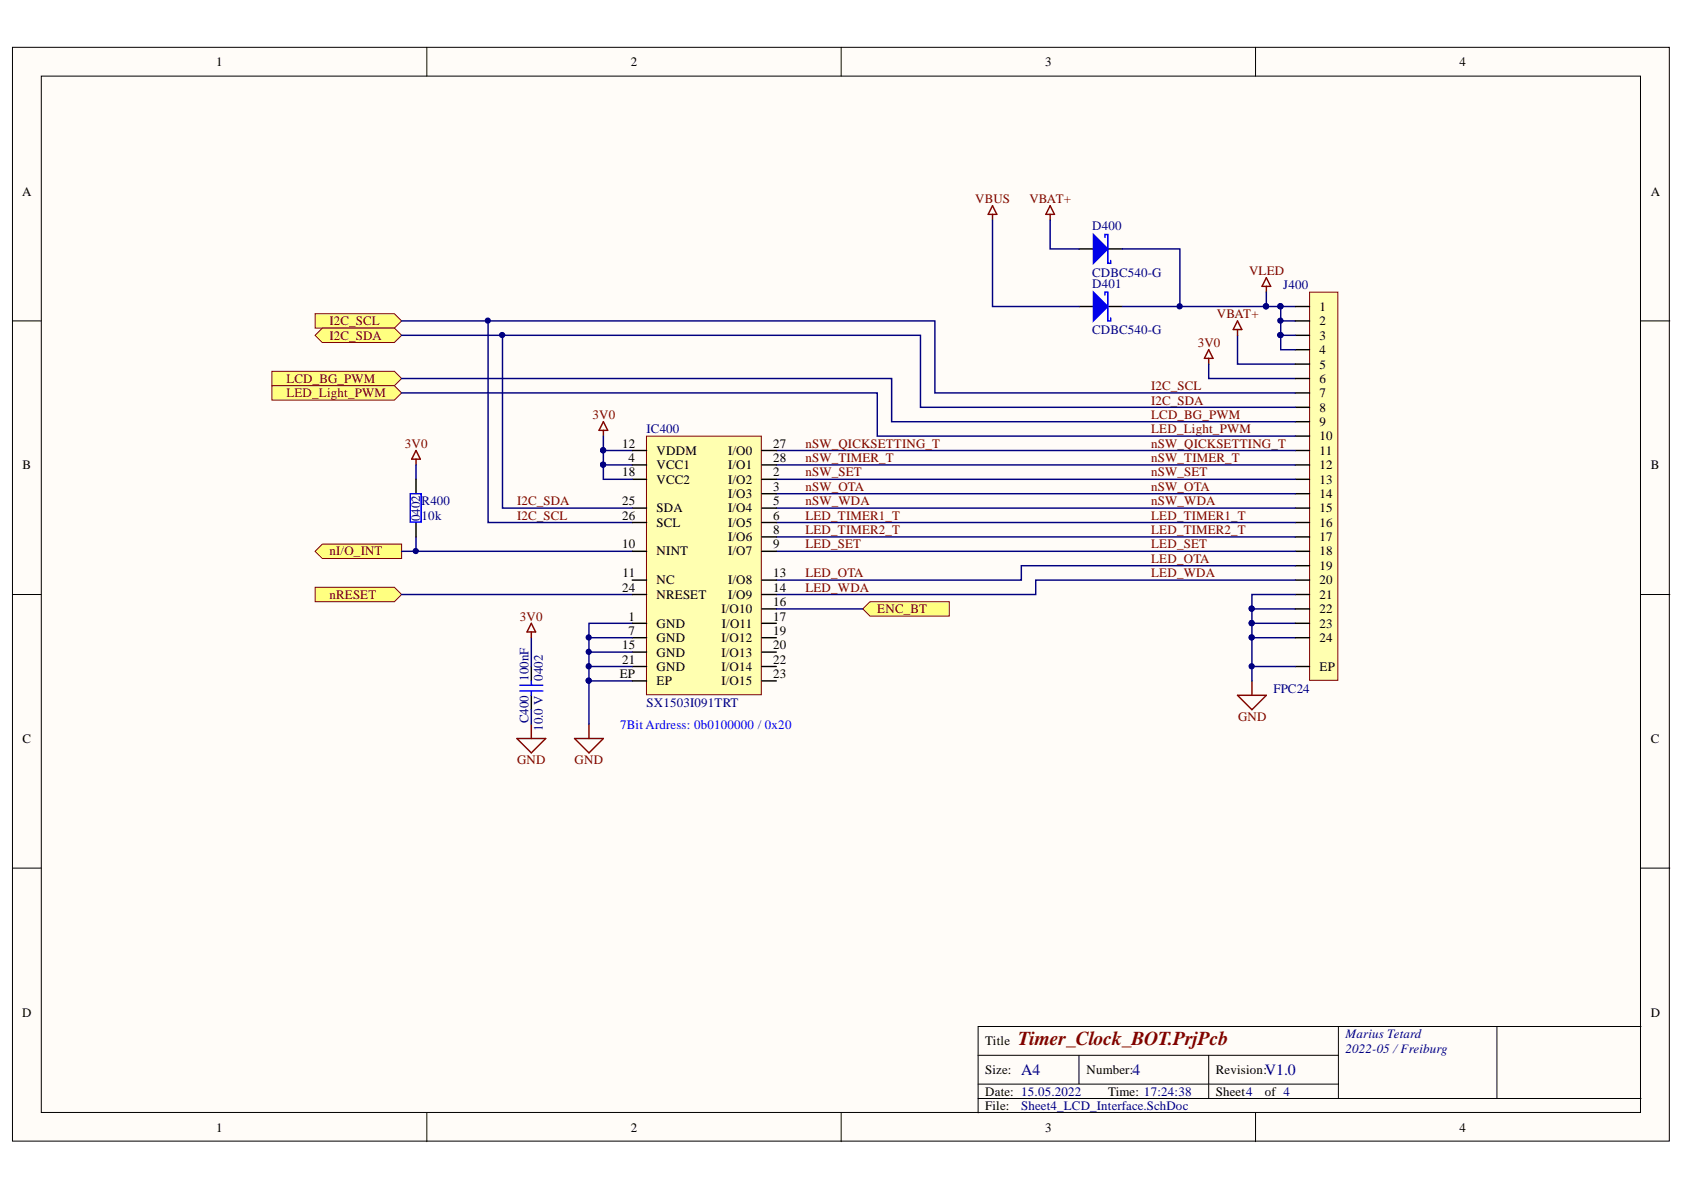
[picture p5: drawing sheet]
<svg xmlns="http://www.w3.org/2000/svg" width="297mm" height="210mm" viewBox="0 0 297 210" stroke-linecap="round" stroke-linejoin="round" font-family="sans-serif">
<defs><g id="words">
<text font-size="3.5" fill="#800000" x="179.6" y="184.4">Timer_Clock_BOT.PrjPcb</text>
<g font-size="2.8" fill="#000080">
<text x="180.1" y="189.6">A4</text>
<text x="199.8" y="189.6">4</text>
<text x="223.1" y="189.6">V1.0</text>
</g>
<g font-size="2.3">
<text x="38.2" y="11.7">1</text>
<text x="111.3" y="11.7">2</text>
<text x="184.4" y="11.7">3</text>
<text x="257.5" y="11.7">4</text>
<text x="3.9" y="34.5">A</text>
<text x="291.2" y="34.5">A</text>
<text x="232.8" y="54.9">1</text>
<text x="232.8" y="57.4">2</text>
<text x="232.8" y="59.9">3</text>
<text x="232.8" y="62.5">4</text>
<text x="232.8" y="65">5</text>
<text x="232.8" y="67.5">6</text>
<text x="232.8" y="70.1">7</text>
<text x="232.8" y="72.6">8</text>
<text x="232.8" y="75.2">9</text>
<text x="232.8" y="77.7">10</text>
<text x="4" y="82.8">B</text>
<text x="109.7" y="79">12</text>
<text x="110.8" y="81.5">4</text>
<text x="115.8" y="82.8">VCC1</text>
<text x="115.8" y="80.2">VDDM</text>
<text x="128.4" y="80.2">I/O0</text>
<text x="128.4" y="82.8">I/O1</text>
<text x="136.4" y="79">27</text>
<text x="136.4" y="81.5">28</text>
<text x="232.8" y="80.2">11</text>
<text x="232.8" y="82.8">12</text>
<text x="291.2" y="82.8">B</text>
<text x="109.7" y="84">18</text>
<text x="109.7" y="89.1">25</text>
<text x="115.8" y="85.3">VCC2</text>
<text x="128.4" y="85.3">I/O2</text>
<text x="128.4" y="87.8">I/O3</text>
<text x="136.4" y="84">2</text>
<text x="136.4" y="86.6">3</text>
<text x="136.4" y="89.1">5</text>
<text x="232.8" y="85.3">13</text>
<text x="232.8" y="87.8">14</text>
<text x="109.7" y="91.6">26</text>
<text x="115.8" y="90.4">SDA</text>
<text x="115.8" y="92.9">SCL</text>
<text x="128.4" y="90.4">I/O4</text>
<text x="128.4" y="92.9">I/O5</text>
<text x="128.4" y="95.4">I/O6</text>
<text x="136.4" y="91.6">6</text>
<text x="136.4" y="94.2">8</text>
<text x="232.8" y="90.4">15</text>
<text x="232.8" y="92.9">16</text>
<text x="232.8" y="95.4">17</text>
<text x="109.7" y="96.7">10</text>
<text x="109.8" y="101.8">11</text>
<text x="115.8" y="98">NINT</text>
<text x="128.4" y="98">I/O7</text>
<text x="136.4" y="96.7">9</text>
<text x="136.4" y="101.8">13</text>
<text x="232.8" y="98">18</text>
<text x="232.8" y="100.5">19</text>
<text x="109.7" y="104.4">24</text>
<text x="115.8" y="103.1">NC</text>
<text x="115.8" y="105.7">NRESET</text>
<text x="128.4" y="103.1">I/O8</text>
<text x="128.4" y="105.7">I/O9</text>
<text x="136.4" y="104.4">14</text>
<text x="136.4" y="106.9">16</text>
<text x="232.8" y="103.1">20</text>
<text x="232.8" y="105.7">21</text>
<text x="110.8" y="109.5">1</text>
<text x="110.8" y="112">7</text>
<text x="115.8" y="110.8">GND</text>
<text x="115.8" y="113.3">GND</text>
<text x="127.2" y="108.2">I/O10</text>
<text x="127.2" y="113.3">I/O12</text>
<text x="127.3" y="110.8">I/O11</text>
<text x="136.4" y="109.5">17</text>
<text x="136.4" y="112">19</text>
<text x="232.8" y="108.2">22</text>
<text x="232.8" y="110.8">23</text>
<text x="232.8" y="113.3">24</text>
<text x="109.3" y="119.6">EP</text>
<text x="109.7" y="114.6">15</text>
<text x="109.7" y="117.1">21</text>
<text x="115.8" y="115.8">GND</text>
<text x="115.8" y="118.4">GND</text>
<text x="127.2" y="115.8">I/O13</text>
<text x="127.2" y="118.4">I/O14</text>
<text x="136.4" y="114.6">20</text>
<text x="136.4" y="117.1">22</text>
<text x="136.4" y="119.6">23</text>
<text x="232.8" y="118.4">EP</text>
<text x="115.8" y="120.9">EP</text>
<text x="127.2" y="120.9">I/O15</text>
<text x="4" y="131">C</text>
<text x="291.2" y="131">C</text>
<text x="3.9" y="179.3">D</text>
<text x="291.2" y="179.3">D</text>
<text x="173.8" y="184.4">Title</text>
<text x="173.8" y="189.5">Size:</text>
<text x="191.6" y="189.5">Number:</text>
<text x="214.5" y="189.5">Revision:</text>
<text x="173.8" y="193.3">Date: 15.05.2022</text>
<text x="173.8" y="195.8">File:</text>
<text x="195.4" y="193.3">Time: 17:24:38</text>
<text x="214.5" y="193.3">Sheet4</text>
<text x="223.1" y="193.3">of 4</text>
<text x="38.2" y="199.6">1</text>
<text x="111.3" y="199.6">2</text>
<text x="184.4" y="199.6">3</text>
<text x="257.5" y="199.6">4</text>
</g>
<g font-size="2.3" fill="#800000">
<text x="172" y="35.8">VBUS</text>
<text x="181.6" y="35.8">VBAT+</text>
<text x="220.3" y="48.5">VLED</text>
<text x="58.1" y="57.4">I2C_SCL</text>
<text x="58.1" y="59.9">I2C_SDA</text>
<text x="214.6" y="56.1">VBAT+</text>
<text x="211.3" y="61.2">3V0</text>
<text x="50.5" y="67.5">LCD_BG_PWM</text>
<text x="50.5" y="70.1">LED_Light_PWM</text>
<text x="203.1" y="71.4">I2C_SDA</text>
<text x="203.1" y="68.8">I2C_SCL</text>
<text x="104.5" y="73.9">3V0</text>
<text x="203.1" y="73.9">LCD_BG_PWM</text>
<text x="203.1" y="76.4">LED_Light_PWM</text>
<text x="71.4" y="79">3V0</text>
<text x="142.1" y="81.5">nSW_TIMER_T</text>
<text x="142.1" y="79">nSW_QICKSETTING_T</text>
<text x="203.1" y="81.5">nSW_TIMER_T</text>
<text x="203.1" y="79">nSW_QICKSETTING_T</text>
<text x="91.2" y="89.1">I2C_SDA</text>
<text x="142.1" y="89.1">nSW_WDA</text>
<text x="142.1" y="86.6">nSW_OTA</text>
<text x="142.1" y="84">nSW_SET</text>
<text x="203.1" y="89.1">nSW_WDA</text>
<text x="203.1" y="86.6">nSW_OTA</text>
<text x="203.1" y="84">nSW_SET</text>
<text x="91.2" y="91.6">I2C_SCL</text>
<text x="142.1" y="94.2">LED_TIMER2_T</text>
<text x="142.1" y="91.6">LED_TIMER1_T</text>
<text x="203.1" y="94.2">LED_TIMER2_T</text>
<text x="203.1" y="91.6">LED_TIMER1_T</text>
<text x="58.1" y="98">nI/O_INT</text>
<text x="142.1" y="101.8">LED_OTA</text>
<text x="142.1" y="96.7">LED_SET</text>
<text x="203.1" y="99.3">LED_OTA</text>
<text x="203.1" y="101.8">LED_WDA</text>
<text x="203.1" y="96.7">LED_SET</text>
<text x="58.1" y="105.7">nRESET</text>
<text x="142.1" y="104.4">LED_WDA</text>
<text x="91.7" y="109.5">3V0</text>
<text x="154.7" y="108.2">ENC_BT</text>
<text x="218.4" y="127.2">GND</text>
<text x="91.2" y="134.8">GND</text>
<text x="101.4" y="134.8">GND</text>
</g>
<g font-size="2.3" fill="#000080">
<text x="192.6" y="40.6">D400</text>
<text x="192.6" y="48.8">CDBC540-G</text>
<text x="192.6" y="50.8">D401</text>
<text x="226.3" y="51.1">J400</text>
<text x="192.6" y="58.9">CDBC540-G</text>
<text x="114" y="76.4">IC400</text>
<text x="74.4" y="89.1">R400</text>
<text x="74.1" y="91.9" transform="rotate(-90 74.1 91.9)">0402</text>
<text x="74.4" y="91.6">10k</text>
<text x="93.2" y="120.1" transform="rotate(-90 93.2 120.1)">100nF</text>
<text x="95.8" y="120.1" transform="rotate(-90 95.8 120.1)">0402</text>
<text x="114" y="124.7">SX1503I091TRT</text>
<text x="224.6" y="122.2">FPC24</text>
<text x="93.2" y="127.6" transform="rotate(-90 93.2 127.6)">C400</text>
<text x="95.8" y="128.9" transform="rotate(-90 95.8 128.9)">10.0 V</text>
<text x="237.3" y="183.1">Marius Tetard</text>
<text x="237.3" y="185.7">2022-05 /Freiburg</text>
<text x="180.1" y="195.8">Sheet4_LCD_Interface.SchDoc</text>
</g>
<text font-size="2.3" fill="#00f" x="109.4" y="128.5">7Bit Ardress: 0b0100000 / 0x20</text>
</g></defs>
<g fill="#fffcf8" stroke="#000" stroke-width=".18">
<path d="M2.2 8.3h292.2v193h-292.2z"/>
<path d="M7.3 13.4h282.1v182.8h-282.1z"/>
</g>
<g fill="none" stroke="#000" stroke-width=".18">
<path d="M75.3 8.3v5.1M148.4 8.3v5.1M221.5 8.3v5.1M2.2 56.6h5.1M289.5 56.6h5.1M2.2 104.9h5.1M289.5 104.9h5.1M2.2 153.1h5.1M289.5 153.1h5.1M75.3 196.3v5.1M148.4 196.3v5.1M172.5 186.1h63.6"/>
<path d="M172.5 193.8h117M172.5 191.2h63.6M190.3 186.1v5.1M213.2 186.1v7.7M221.5 196.3v5.1M236.1 181.1v12.7M264 181.1h-91.5v15.2M289.5 181.1h-25.5v12.7"/>
</g>
<path d="M223.4 49l.7 1.5h-1.5zM223.4 50.5v1M213.2 61.7l.8 1.5h-1.6zM213.2 63.2v1M218.3 122.6h5.1l-2.6 2.6zM220.8 120.1v2.5" fill="none" stroke="#800000" stroke-width=".25"/>
<path d="M218.3 59.1v5.1h10.2M225.9 54.1h2.6M225.9 56.6h2.6M213.2 64.2v2.6h15.3M228.5 112.5h-7.7v7.6M228.5 109.9h-7.7v2.6M228.5 107.4h-7.7v2.5" fill="none" stroke="#000080" stroke-width=".25"/>
<g fill="#000080" stroke="#000080" stroke-width=".18">
<circle cx="225.8" cy="54" r=".47"/>
<circle cx="225.9" cy="56.6" r=".46"/>
<circle cx="220.8" cy="112.4" r=".46"/>
<circle cx="220.8" cy="109.9" r=".46"/>
<circle cx="220.8" cy="107.4" r=".46"/>
</g>
<path d="M231 51.5h5v68.5h-5z" fill="#ffffb0" stroke="#800000" stroke-width=".18"/>
<g fill="none" stroke="#000" stroke-width=".25">
<path d="M190.3 54.1h2.6M190.3 43.9h2.6M195.4 54.1h2.5M195.4 43.9h2.5M228.5 54.1h2.5M228.5 56.6h2.5M228.5 59.1h2.5M228.5 61.7h2.5M228.5 64.2h2.5M228.5 66.8h2.5M228.5 69.3h2.5M228.5 71.8h2.5"/>
<path d="M228.5 74.4h2.5M228.5 76.9h2.5M228.5 79.5h2.5M228.5 82h2.5M228.5 84.5h2.5M228.5 87.1h2.5M228.5 89.6h2.5M228.5 92.2h2.5M228.5 94.7h2.5M228.5 97.2h2.5M228.5 99.8h2.5M228.5 102.3h2.5"/>
<path d="M228.5 104.9h2.5M228.5 107.4h2.5M228.5 109.9h2.5M228.5 112.5h2.5M228.5 117.6h2.5"/>
</g>
<path d="M175.1 38.8v15.3h15.2M185.2 38.8v5.1h5.1M197.9 43.9h10.2v10.2M223.4 51.5v2.6h-25.5M223.4 54.1h2.5v5h2.6M225.9 59.1v2.6h2.6M228.5 104.9h-7.7v2.5" fill="none" stroke="#000080" stroke-width=".25"/>
<g fill="#000080" stroke="#000080" stroke-width=".18">
<circle cx="220.8" cy="107.4" r=".46"/>
<circle cx="225.9" cy="59.1" r=".46"/>
<circle cx="208.1" cy="54" r=".46"/>
<circle cx="223.3" cy="54" r=".47"/>
<circle cx="225.8" cy="54" r=".47"/>
</g>
<path d="M175.1 36.3l.7 1.5h-1.5zM175.1 37.8v1M185.2 36.3l.8 1.5h-1.5zM185.2 37.8v1M218.3 56.6l.7 1.5h-1.5zM218.3 58.1v1" fill="none" stroke="#800000" stroke-width=".25"/>
<g fill="#00f" stroke="#00f" stroke-width=".25">
<path d="M192.9 41.4l2.5 2.5-2.5 2.5z"/>
<path d="M192.9 51.5l2.5 2.6-2.5 2.5z"/>
</g>
<path d="M194.9 41.9v-.5h.5v5h.5v-.5M194.9 52v-.5h.5v5.1h.5v-.5" fill="none" stroke="#00f" stroke-width=".25"/>
<g fill="#ffff80" stroke="#800000" stroke-width=".18">
<path d="M55.6 55.3h14l1.2 1.3-1.2 1.3h-14z" fill-rule="evenodd"/>
<path d="M55.6 59.1l1.3-1.2h12.7l1.2 1.2-1.2 1.3h-12.7z" fill-rule="evenodd"/>
<path d="M48 65.5h21.6l1.2 1.3-1.2 1.2h-21.6z" fill-rule="evenodd"/>
<path d="M48 68h21.6l1.2 1.3-1.2 1.3h-21.6z" fill-rule="evenodd"/>
</g>
<path d="M70.8 59.1h91.6v12.7h66.1M70.8 56.6h94.1v12.7h63.6M70.8 66.8h86.5v7.6h71.2M70.8 69.3h83.9v7.6h73.8" fill="none" stroke="#000080" stroke-width=".25"/>
<path d="M106.4 74.4l.8 1.5h-1.5zM106.4 75.9v1" fill="none" stroke="#800000" stroke-width=".25"/>
<path d="M55.6 97.2l1.3-1.2h13.9v2.5h-13.9z" fill-rule="evenodd" fill="#ffff80" stroke="#800000" stroke-width=".18"/>
<path d="M106.4 76.9v2.6M111.5 79.5h-5.1v2.5h5.1M70.8 97.2h40.7M73.4 82v2.5M73.4 94.7v2.5" fill="none" stroke="#000080" stroke-width=".25"/>
<g fill="#000080" stroke="#000080" stroke-width=".18">
<circle cx="106.4" cy="79.4" r=".46"/>
<circle cx="106.4" cy="82" r=".46"/>
<circle cx="73.3" cy="97.2" r=".46"/>
</g>
<path d="M73.4 79.5l.7 1.5h-1.5zM73.4 81v1" fill="none" stroke="#800000" stroke-width=".25"/>
<path d="M55.6 103.6h14l1.2 1.3-1.2 1.2h-14z" fill-rule="evenodd" fill="#ffff80" stroke="#800000" stroke-width=".18"/>
<g fill="none" stroke="#000080" stroke-width=".25">
<path d="M86.1 56.6v35.6h25.4M136.9 79.5h91.6M136.9 89.6h91.6M136.9 87.1h91.6M136.9 84.5h91.6M136.9 82h91.6M136.9 92.2h91.6M136.9 94.7h91.6M136.9 97.2h91.6M228.5 99.8h-48.3v2.5h-43.3M70.8 104.9h40.7M93.7 112.5v5.1"/>
<path d="M111.5 109.9h-7.6v10.2M228.5 102.3h-45.8v2.6h-45.8M93.7 125.2v2.5M111.5 120.1h-7.6v7.6"/>
</g>
<path d="M93.7 111.5v1M93.7 109.9l.8 1.6h-1.5zM91.2 130.3h5.1l-2.6 2.5zM93.7 127.7v2.6M101.3 130.3h5.1l-2.5 2.5zM103.9 127.7v2.6" fill="none" stroke="#800000" stroke-width=".25"/>
<g fill="#000080" stroke="#000080" stroke-width=".18">
<circle cx="103.8" cy="120.1" r=".46"/>
<circle cx="86" cy="56.6" r=".46"/>
</g>
<path d="M93.7 117.6v2.5M93.7 122.6v2.6" fill="none" stroke="#000" stroke-width=".25"/>
<path d="M91.7 120.9h4.1M91.7 121.9h4.1M93.7 120.1v.8M93.7 121.9v.7" fill="none" stroke="#00f" stroke-width=".25"/>
<path d="M114 76.9h20.3v45.6h-20.3z" fill="#ffffb0" stroke="#800000" stroke-width=".18"/>
<g fill="none" stroke="#000" stroke-width=".25">
<path d="M111.5 79.5h2.6M134.4 79.5h2.5M73.4 84.5v2.6M73.4 92.2v2.5M111.5 84.5h2.6M111.5 82h2.6M111.5 89.6h2.6M111.5 92.2h2.6M111.5 97.2h2.6M134.4 84.5h2.5M134.4 87.1h2.5M134.4 82h2.5"/>
<path d="M134.4 89.6h2.5M134.4 92.2h2.5M134.4 94.7h2.5M134.4 97.2h2.5M111.5 109.9h2.6M111.5 112.5h2.6M111.5 102.3h2.6M111.5 104.9h2.6M111.5 115h2.6M111.5 117.6h2.6M134.4 109.9h2.5M134.4 112.5h2.5"/>
<path d="M134.4 102.3h2.5M134.4 104.9h2.5M134.4 115h2.5M134.4 107.4h2.5M134.4 117.6h2.5M111.5 120.1h2.6M134.4 120.1h2.5"/>
</g>
<path d="M88.6 59.1v30.5h22.9M106.4 82v2.5h5.1M103.9 117.6h7.6M103.9 115h7.6M103.9 112.5h7.6M220.8 117.6h7.7" fill="none" stroke="#000080" stroke-width=".25"/>
<g fill="#000080" stroke="#000080" stroke-width=".18">
<circle cx="106.4" cy="82" r=".46"/>
<circle cx="88.6" cy="59.1" r=".46"/>
<circle cx="103.8" cy="117.5" r=".46"/>
<circle cx="103.8" cy="115" r=".46"/>
<circle cx="103.8" cy="112.4" r=".46"/>
<circle cx="220.8" cy="117.5" r=".46"/>
</g>
<path d="M72.4 87.1h1.9v5h-1.9z" fill="none" stroke="#00f" stroke-width=".25"/>
<path d="M152.2 107.4l1.3-1.3h13.9v2.6h-13.9z" fill-rule="evenodd" fill="#ffff80" stroke="#800000" stroke-width=".18"/>
<path d="M136.9 107.4h15.3" fill="none" stroke="#000080" stroke-width=".25"/>
<use href="#words"/>
</svg>
